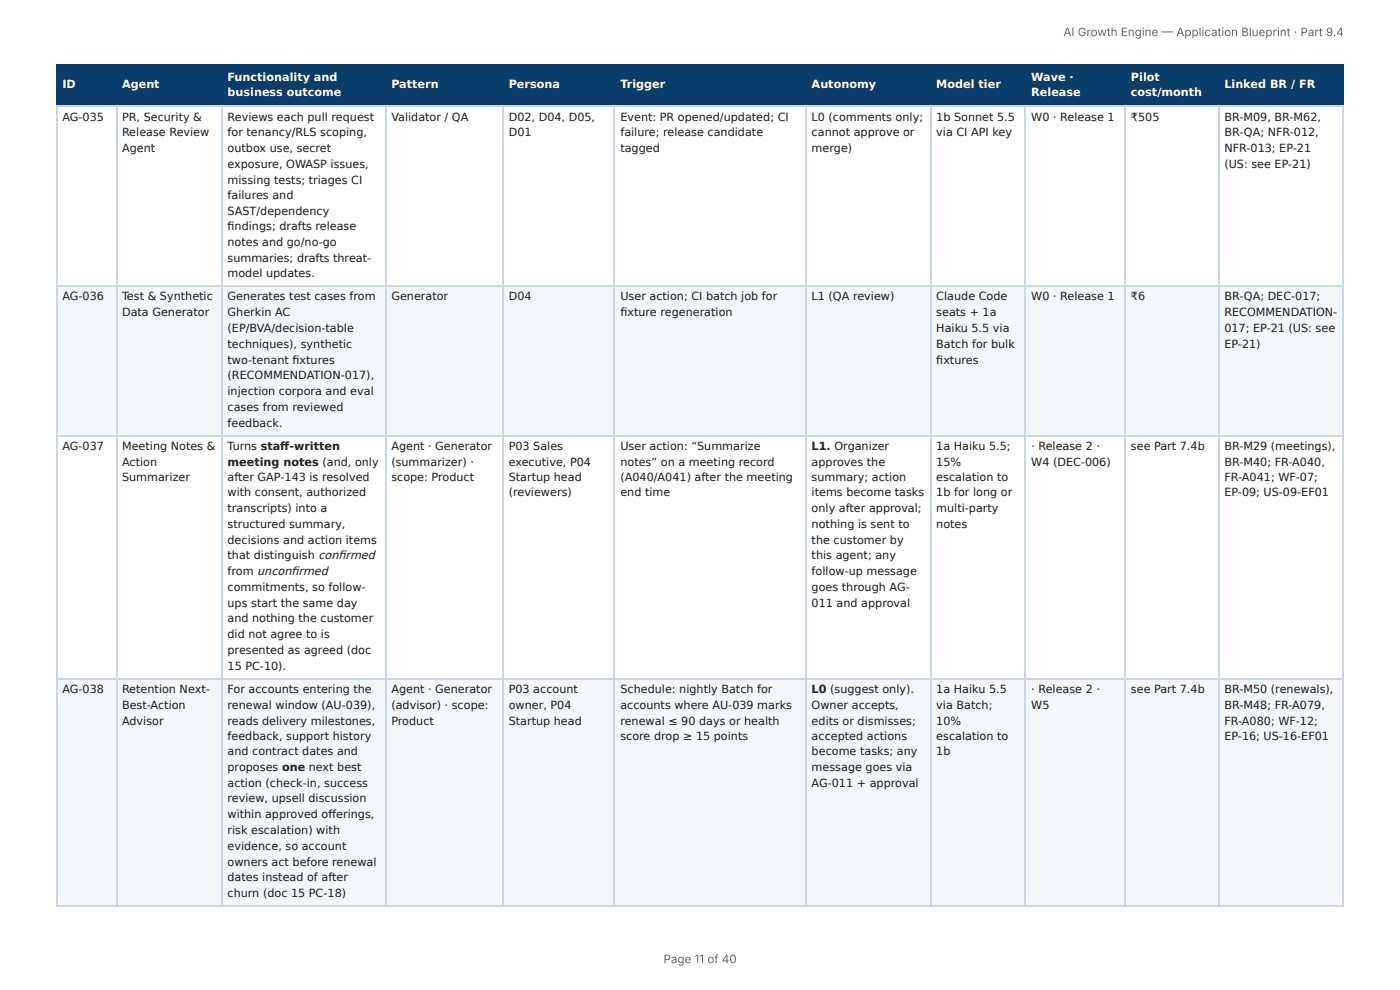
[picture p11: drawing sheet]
<svg xmlns="http://www.w3.org/2000/svg" width="297mm" height="210mm" viewBox="0 0 297 210" stroke-linecap="round" stroke-linejoin="round" font-family="sans-serif">
<defs><g id="words">
<g font-size="2.5" fill="#666">
<text x="225.8" y="7.7">AI Growth Engine — Application Blueprint · Part 9.4</text>
<text x="140.9" y="204.5">Page 11 of 40</text>
</g>
<g font-size="2.4" fill="#fff">
<text x="48.3" y="17.1">Functionality and</text>
<text x="219" y="17.1">Wave ·</text>
<text x="240.2" y="17.1">Pilot</text>
<text x="13.2" y="18.7">ID</text>
<text x="25.9" y="18.7">Agent</text>
<text x="48.3" y="20.5">business outcome</text>
<text x="83.1" y="18.7">Pattern</text>
<text x="108" y="18.7">Persona</text>
<text x="131.8" y="18.7">Trigger</text>
<text x="172.4" y="18.7">Autonomy</text>
<text x="198.9" y="18.7">Model tier</text>
<text x="219" y="20.5">Release</text>
<text x="240.2" y="20.5">cost/month</text>
<text x="260" y="18.7">Linked BR / FR</text>
</g>
<g font-size="2.4" fill="#1a1a1a">
<text x="13.2" y="25.6">AG-035</text>
<text x="25.9" y="25.6">PR, Security &amp;</text>
<text x="25.9" y="29">Release Review</text>
<text x="48.3" y="25.6">Reviews each pull request</text>
<text x="48.3" y="29">for tenancy/RLS scoping,</text>
<text x="83.1" y="25.6">Validator / QA</text>
<text x="108" y="25.6">D02, D04, D05,</text>
<text x="108" y="29">D01</text>
<text x="131.8" y="25.6">Event: PR opened/updated; CI</text>
<text x="131.8" y="29">failure; release candidate</text>
<text x="172.4" y="25.6">L0 (comments only;</text>
<text x="172.4" y="29">cannot approve or</text>
<text x="198.9" y="25.6">1b Sonnet 5.5</text>
<text x="198.9" y="29">via CI API key</text>
<text x="219" y="25.6">W0 · Release 1</text>
<text x="240.2" y="25.6">₹505</text>
<text x="260" y="25.6">BR-M09, BR-M62,</text>
<text x="260" y="29">BR-QA; NFR-012,</text>
<text x="25.9" y="32.3">Agent</text>
<text x="48.3" y="32.3">outbox use, secret</text>
<text x="48.3" y="35.7">exposure, OWASP issues,</text>
<text x="131.8" y="32.3">tagged</text>
<text x="172.4" y="32.3">merge)</text>
<text x="260" y="32.3">NFR-013; EP-21</text>
<text x="260" y="35.7">(US: see EP-21)</text>
<text x="48.3" y="39">missing tests; triages CI</text>
<text x="48.3" y="42.4">failures and</text>
<text x="48.3" y="45.7">SAST/dependency</text>
<text x="48.3" y="48.8">fi ndings; drafts release</text>
<text x="48.3" y="52.2">notes and go/no-go</text>
<text x="48.3" y="55.5">summaries; drafts threat-</text>
<text x="48.3" y="58.9">model updates.</text>
<text x="13.2" y="63.8">AG-036</text>
<text x="25.9" y="63.8">Test &amp; Synthetic</text>
<text x="48.3" y="63.8">Generates test cases from</text>
<text x="83.1" y="63.8">Generator</text>
<text x="108" y="63.8">D04</text>
<text x="131.8" y="63.8">User action; CI batch job for</text>
<text x="172.4" y="63.8">L1 (QA review)</text>
<text x="198.9" y="63.8">Claude Code</text>
<text x="219" y="63.8">W0 · Release 1</text>
<text x="240.2" y="63.8">₹6</text>
<text x="260" y="63.8">BR-QA; DEC-017;</text>
<text x="25.9" y="67.2">Data Generator</text>
<text x="48.3" y="67.2">Gherkin AC</text>
<text x="48.3" y="70.5">(EP/BVA/decision-table</text>
<text x="131.8" y="67.2">fi xture regeneration</text>
<text x="198.9" y="67.2">seats + 1a</text>
<text x="198.9" y="70.5">Haiku 5.5 via</text>
<text x="260" y="67.2">RECOMMENDATION-</text>
<text x="260" y="70.5">017; EP-21 (US: see</text>
<text x="48.3" y="73.9">techniques), synthetic</text>
<text x="48.3" y="77.2">two-tenant fi xtures</text>
<text x="198.9" y="73.9">Batch for bulk</text>
<text x="198.9" y="77.2">fi xtures</text>
<text x="260" y="73.9">EP-21)</text>
<text x="48.3" y="80.6">(RECOMMENDATION-017),</text>
<text x="48.3" y="83.9">injection corpora and eval</text>
<text x="48.3" y="87.3">cases from reviewed</text>
<text x="13.2" y="95.5">AG-037</text>
<text x="25.9" y="95.5">Meeting Notes &amp;</text>
<text x="48.3" y="90.6">feedback.</text>
<text x="48.3" y="95.5">Turns staff -written</text>
<text x="83.1" y="95.5">Agent · Generator</text>
<text x="108" y="95.5">P03 Sales</text>
<text x="131.8" y="95.5">User action: “Summarize</text>
<text x="172.4" y="95.5">L1. Organizer</text>
<text x="198.9" y="95.5">1a Haiku 5.5;</text>
<text x="219" y="95.5">· Release 2 ·</text>
<text x="240.2" y="95.5">see Part 7.4b</text>
<text x="260" y="95.5">BR-M29 (meetings),</text>
<text x="25.9" y="98.9">Action</text>
<text x="48.3" y="98.9">meeting notes (and, only</text>
<text x="83.1" y="98.9">(summarizer) ·</text>
<text x="108" y="98.9">executive, P04</text>
<text x="131.8" y="98.9">notes” on a meeting record</text>
<text x="172.4" y="98.9">approves the</text>
<text x="198.9" y="98.9">15%</text>
<text x="219" y="98.9">W4 (DEC-006)</text>
<text x="260" y="98.9">BR-M40; FR-A040,</text>
<text x="25.9" y="102.2">Summarizer</text>
<text x="48.3" y="102.2">after GAP-143 is resolved</text>
<text x="48.3" y="105.4">with consent, authorized</text>
<text x="83.1" y="102.2">scope: Product</text>
<text x="108" y="102.2">Startup head</text>
<text x="108" y="105.4">(reviewers)</text>
<text x="131.8" y="102.2">(A040/A041) after the meeting</text>
<text x="131.8" y="105.4">end time</text>
<text x="172.4" y="102.2">summary; action</text>
<text x="172.4" y="105.4">items become tasks</text>
<text x="198.9" y="102.2">escalation to</text>
<text x="198.9" y="105.4">1b for long or</text>
<text x="260" y="102.2">FR-A041; WF-07;</text>
<text x="260" y="105.4">EP-09; US-09-EF01</text>
<text x="48.3" y="108.7">transcripts) into a</text>
<text x="48.3" y="112.1">structured summary,</text>
<text x="172.4" y="108.7">only after approval;</text>
<text x="172.4" y="112.1">nothing is sent to</text>
<text x="198.9" y="108.7">multi-party</text>
<text x="198.9" y="112.1">notes</text>
<text x="48.3" y="115.4">decisions and action items</text>
<text x="48.3" y="118.8">that distinguish confi rmed</text>
<text x="172.4" y="115.4">the customer by</text>
<text x="172.4" y="118.8">this agent; any</text>
<text x="48.3" y="122.1">from unconfi rmed</text>
<text x="48.3" y="125.5">commitments, so follow-</text>
<text x="172.4" y="122.1">follow-up message</text>
<text x="172.4" y="125.5">goes through AG-</text>
<text x="48.3" y="128.8">ups start the same day</text>
<text x="172.4" y="128.8">011 and approval</text>
<text x="48.3" y="132.2">and nothing the customer</text>
<text x="48.3" y="135.5">did not agree to is</text>
<text x="48.3" y="138.9">presented as agreed (doc</text>
<text x="48.3" y="142.2">15 PC-10).</text>
<text x="13.2" y="147.1">AG-038</text>
<text x="25.9" y="147.1">Retention Next-</text>
<text x="48.3" y="147.1">For accounts entering the</text>
<text x="83.1" y="147.1">Agent · Generator</text>
<text x="108" y="147.1">P03 account</text>
<text x="131.8" y="147.1">Schedule: nightly Batch for</text>
<text x="172.4" y="147.1">L0 (suggest only).</text>
<text x="198.9" y="147.1">1a Haiku 5.5</text>
<text x="219" y="147.1">· Release 2 ·</text>
<text x="240.2" y="147.1">see Part 7.4b</text>
<text x="260" y="147.1">BR-M50 (renewals),</text>
<text x="25.9" y="150.5">Best-Action</text>
<text x="25.9" y="153.9">Advisor</text>
<text x="48.3" y="150.5">renewal window (AU-039),</text>
<text x="48.3" y="153.9">reads delivery milestones,</text>
<text x="83.1" y="150.5">(advisor) · scope:</text>
<text x="83.1" y="153.9">Product</text>
<text x="108" y="150.5">owner, P04</text>
<text x="108" y="153.9">Startup head</text>
<text x="131.8" y="150.5">accounts where AU-039 marks</text>
<text x="131.8" y="153.9">renewal ≤ 90 days or health</text>
<text x="172.4" y="150.5">Owner accepts,</text>
<text x="172.4" y="153.9">edits or dismisses;</text>
<text x="198.9" y="150.5">via Batch;</text>
<text x="198.9" y="153.9">10%</text>
<text x="219" y="150.5">W5</text>
<text x="260" y="150.5">BR-M48; FR-A079,</text>
<text x="260" y="153.9">FR-A080; WF-12;</text>
<text x="48.3" y="157.2">feedback, support history</text>
<text x="48.3" y="160.3">and contract dates and</text>
<text x="131.8" y="157.2">score drop ≥ 15 points</text>
<text x="172.4" y="157.2">accepted actions</text>
<text x="172.4" y="160.3">become tasks; any</text>
<text x="198.9" y="157.2">escalation to</text>
<text x="198.9" y="160.3">1b</text>
<text x="260" y="157.2">EP-16; US-16-EF01</text>
<text x="48.3" y="163.7">proposes one next best</text>
<text x="48.3" y="167">action (check-in, success</text>
<text x="172.4" y="163.7">message goes via</text>
<text x="172.4" y="167">AG-011 + approval</text>
<text x="48.3" y="170.4">review, upsell discussion</text>
<text x="48.3" y="173.7">within approved off erings,</text>
<text x="48.3" y="177.1">risk escalation) with</text>
<text x="48.3" y="180.4">evidence, so account</text>
<text x="48.3" y="183.8">owners act before renewal</text>
<text x="48.3" y="187.1">dates instead of after</text>
<text x="48.3" y="190.5">churn (doc 15 PC-18)</text>
</g>
</g></defs>
<g fill="#0b3d6b">
<path d="M12.1 14h12.5v8.5h-12.5z"/>
<path d="M24.6 14h22.6v8.5h-22.6z"/>
<path d="M47.2 14h34.6v8.5h-34.6z"/>
<path d="M81.8 14h25.1v8.5h-25.1z"/>
<path d="M106.9 14h23.6v8.5h-23.6z"/>
<path d="M130.5 14h40.7v8.5h-40.7z"/>
<path d="M171.2 14h26.4v8.5h-26.4z"/>
<path d="M197.6 14h20.3v8.5h-20.3z"/>
<path d="M217.9 14h21v8.5h-21z"/>
<path d="M238.9 14h19.9v8.5h-19.9z"/>
<path d="M258.8 14h26.6v8.5h-26.6z"/>
</g>
<g fill="#f4f7fa">
<path d="M12.1 60.9h12.5v31.5h-12.5z"/>
<path d="M24.6 60.9h22.6v31.5h-22.6z"/>
<path d="M47.2 60.9h34.6v31.5h-34.6z"/>
<path d="M81.8 60.9h25.1v31.5h-25.1z"/>
<path d="M106.9 60.9h23.6v31.5h-23.6z"/>
<path d="M130.5 60.9h40.7v31.5h-40.7z"/>
<path d="M171.2 60.9h26.4v31.5h-26.4z"/>
<path d="M197.6 60.9h20.3v31.5h-20.3z"/>
<path d="M217.9 60.9h21v31.5h-21z"/>
<path d="M238.9 60.9h19.9v31.5h-19.9z"/>
<path d="M258.8 60.9h26.6v31.5h-26.6z"/>
<path d="M12.1 144h12.5v48.3h-12.5z"/>
<path d="M24.6 144h22.6v48.3h-22.6z"/>
<path d="M47.2 144h34.6v48.3h-34.6z"/>
<path d="M81.8 144h25.1v48.3h-25.1z"/>
<path d="M106.9 144h23.6v48.3h-23.6z"/>
<path d="M130.5 144h40.7v48.3h-40.7z"/>
<path d="M171.2 144h26.4v48.3h-26.4z"/>
<path d="M197.6 144h20.3v48.3h-20.3z"/>
<path d="M217.9 144h21v48.3h-21z"/>
<path d="M238.9 144h19.9v48.3h-19.9z"/>
<path d="M258.8 144h26.6v48.3h-26.6z"/>
</g>
<g fill="none" stroke="#0b3d6b" stroke-width=".22">
<path d="M11.9 13.9h273.5M12 13.8v8.9M24.8 13.8v8.9M47.1 13.8v8.9M82 13.8v8.9M106.8 13.8v8.9M130.4 13.8v8.9M171.1 13.8v8.9M197.7 13.8v8.9M217.8 13.8v8.9M239 13.8v8.9M258.9 13.8v8.9"/>
<path d="M11.9 22.6h273.5"/>
</g>
<path d="M285.3 13.8v8.9" fill="none" stroke="#0b3d6b" stroke-width=".21"/>
<g fill="none" stroke="#c9d6e3" stroke-width=".22">
<path d="M11.9 22.6h273.5M12 22.7v169.6M24.8 22.7v169.6M47.1 22.7v169.6M82 22.7v169.6M106.8 22.7v169.6M130.4 22.7v169.6M171.1 22.7v169.6M197.7 22.7v169.6M217.8 22.7v169.6M239 22.7v169.6M258.9 22.7v169.6"/>
<path d="M11.9 60.8h273.5M11.9 92.5h273.5M11.9 144.1h273.5M11.9 192.4h273.5"/>
</g>
<path d="M285.3 22.7v169.6" fill="none" stroke="#c9d6e3" stroke-width=".21"/>
<use href="#words"/>
</svg>
